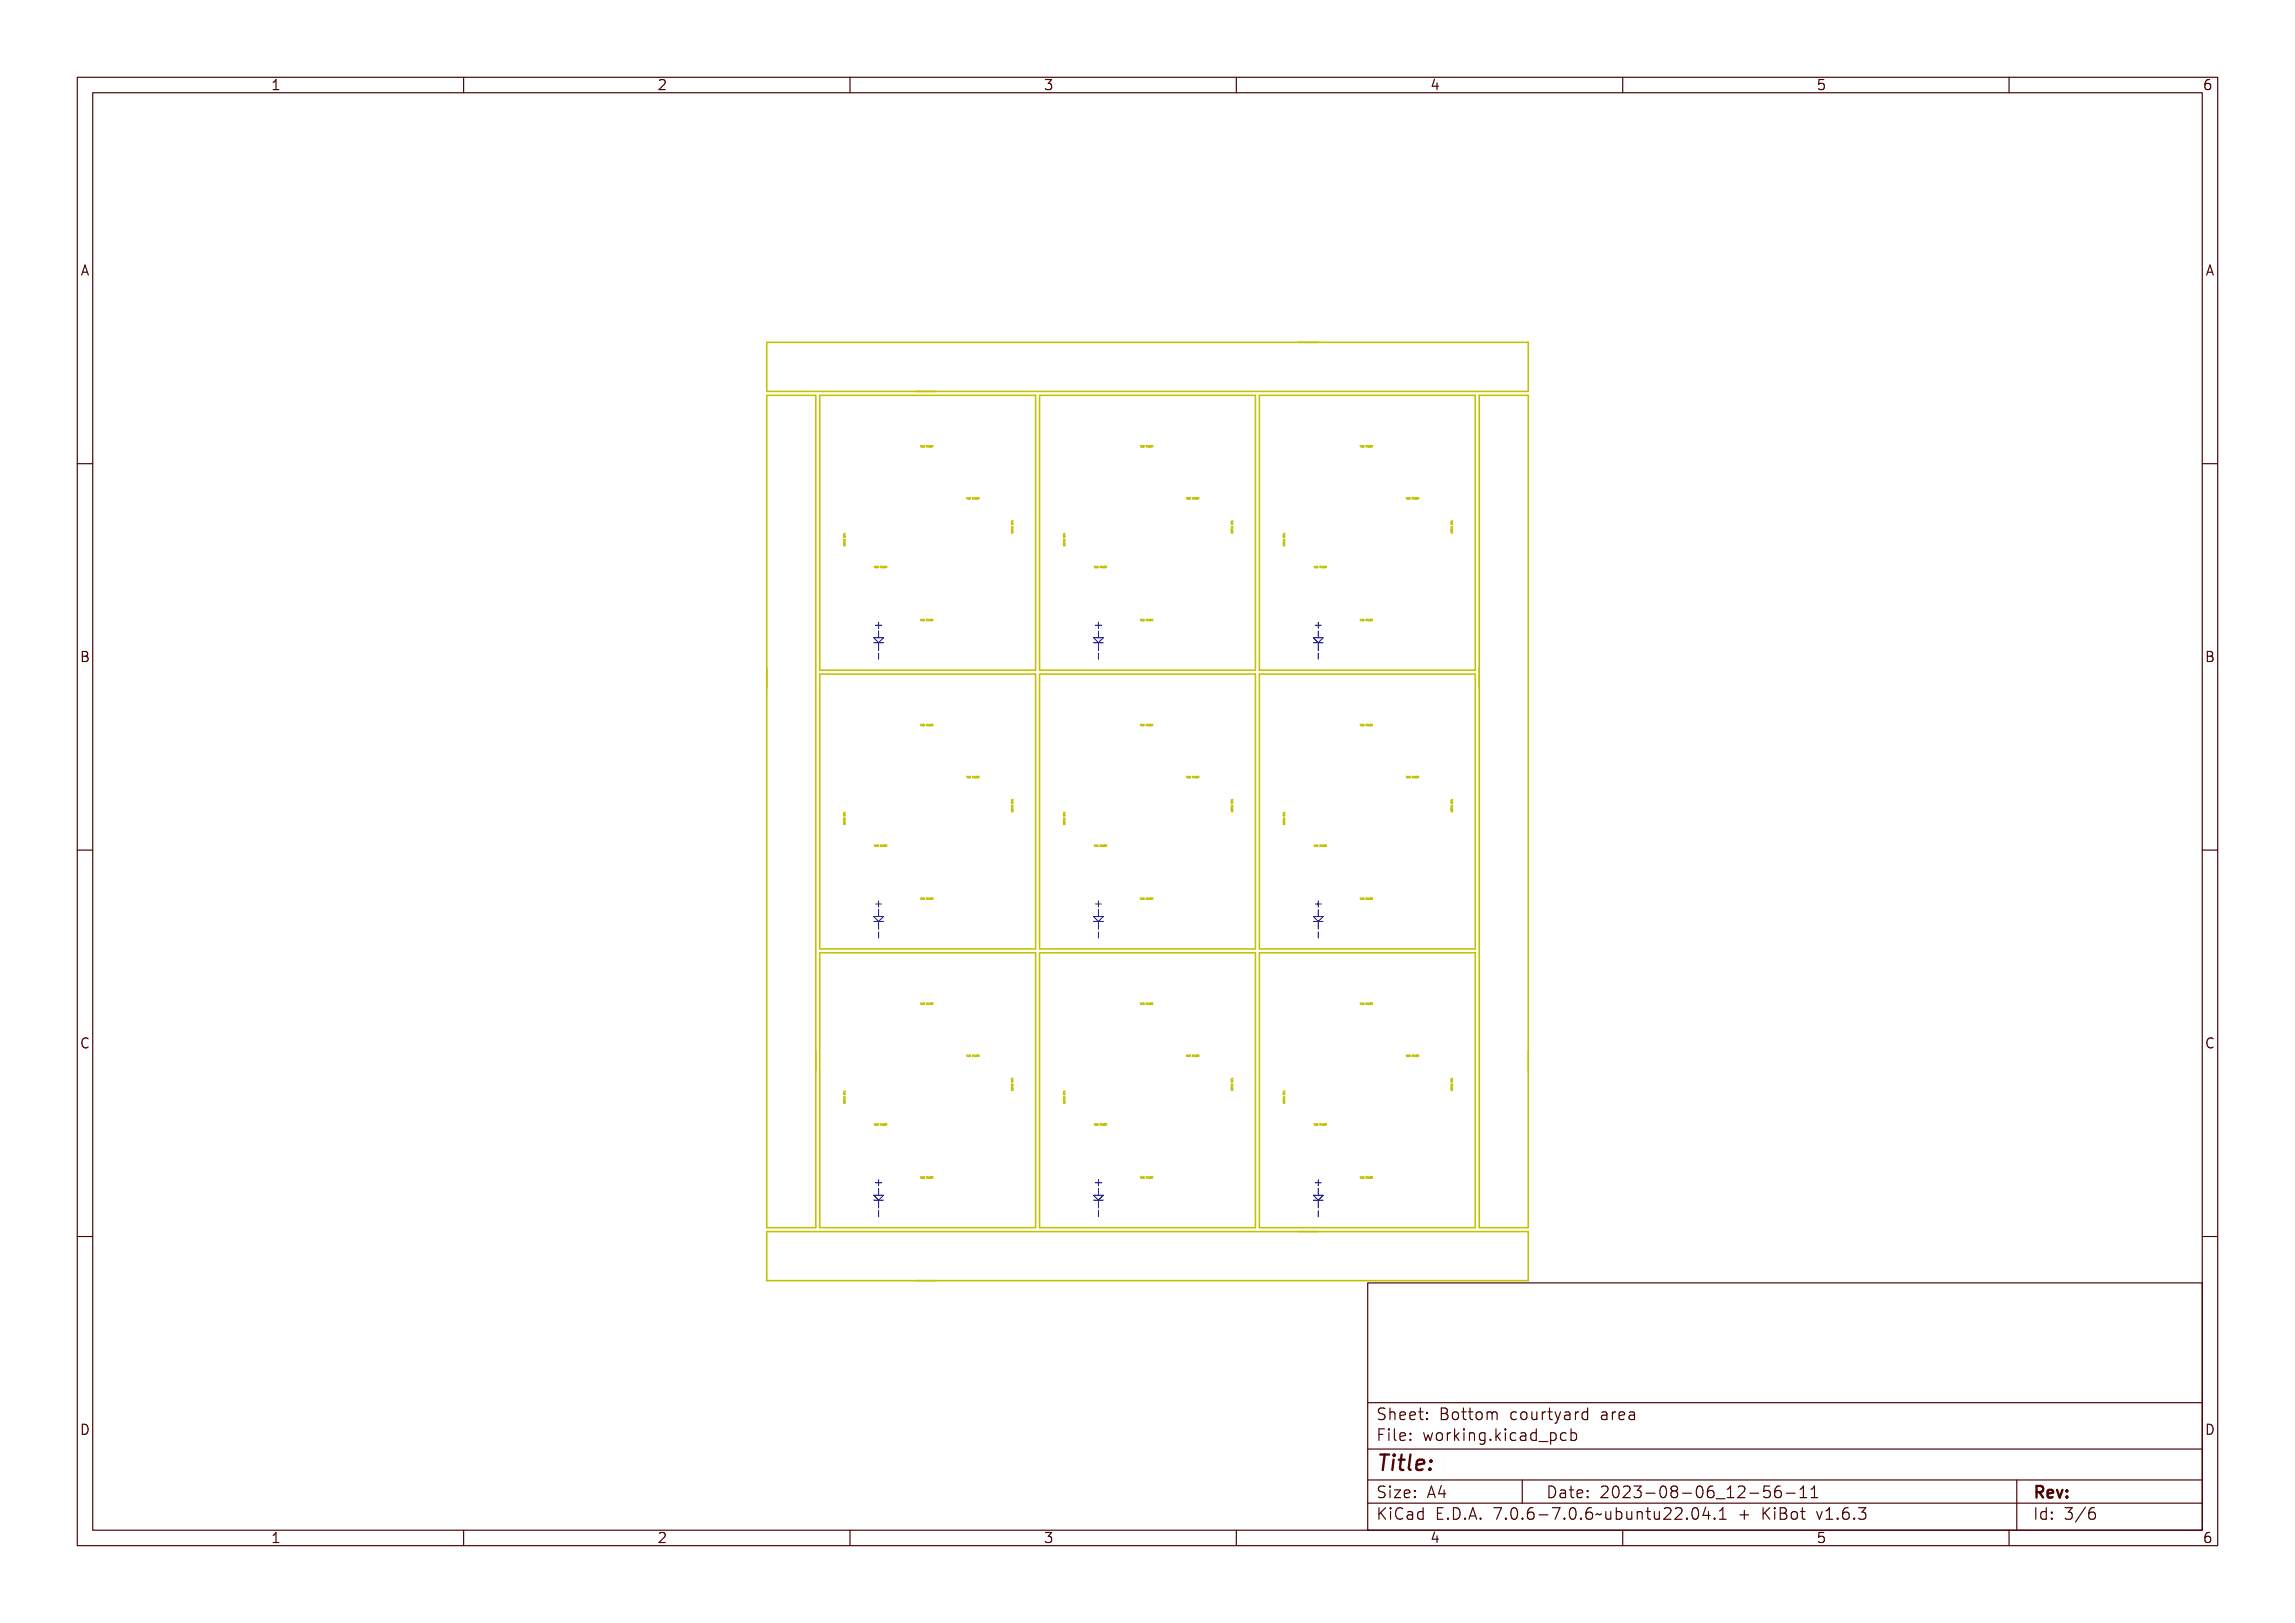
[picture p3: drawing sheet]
<svg xmlns="http://www.w3.org/2000/svg" width="297mm" height="210mm" viewBox="0 0 297 210" stroke-linecap="round" stroke-linejoin="round" font-family="sans-serif">
<defs><g id="words">
<text font-size="2.7" fill="#480000" x="178" y="190.3">Title:</text>
<g font-size="2" fill="#480000">
<text x="178" y="183.7">Sheet: Bottom courtyard area</text>
<text x="178" y="186.5">File: working.kicad_pcb</text>
<text x="178" y="193.9">Size: A4</text>
<text x="178" y="196.6">KiCad E.D.A. 7.0.6-7.0.6~ubuntu22.04.1 + KiBot v1.6.3</text>
<text x="200" y="193.9">Date: 2023-08-06_12-56-11</text>
<text x="263" y="196.6">Id: 3/6</text>
<text x="263" y="193.9">Rev:</text>
</g>
<g font-size="1.7" fill="#480000">
<text x="35" y="11.7">1</text>
<text x="85" y="11.7">2</text>
<text x="135" y="11.7">3</text>
<text x="185" y="11.7">4</text>
<text x="235" y="11.7">5</text>
<text x="285" y="11.7">6</text>
<text x="10.5" y="35.7">A</text>
<text x="285.5" y="35.7">A</text>
<text x="10.5" y="85.6">B</text>
<text x="285.5" y="85.6">B</text>
<text x="10.5" y="135.7">C</text>
<text x="285.5" y="135.7">C</text>
<text x="10.5" y="185.6">D</text>
<text x="285.5" y="185.6">D</text>
<text x="35" y="199.7">1</text>
<text x="85" y="199.7">2</text>
<text x="135" y="199.7">3</text>
<text x="185" y="199.7">4</text>
<text x="235" y="199.7">5</text>
<text x="285" y="199.7">6</text>
</g>
<g font-size=".3" fill="#c2c200">
<text x="119.2" y="57.9">ROUTE OUT</text>
<text x="147.6" y="57.9">ROUTE OUT</text>
<text x="176.1" y="57.9">ROUTE OUT</text>
<text x="125.2" y="64.6">ROUTE OUT</text>
<text x="153.6" y="64.6">ROUTE OUT</text>
<text x="182.1" y="64.6">ROUTE OUT</text>
<text x="109.4" y="70.6" transform="rotate(-90 109.4 70.6)">ROUTE OUT</text>
<text x="131.1" y="68.9" transform="rotate(-90 131.1 68.9)">ROUTE OUT</text>
<text x="137.8" y="70.6" transform="rotate(-90 137.8 70.6)">ROUTE OUT</text>
<text x="159.5" y="68.9" transform="rotate(-90 159.5 68.9)">ROUTE OUT</text>
<text x="166.3" y="70.6" transform="rotate(-90 166.3 70.6)">ROUTE OUT</text>
<text x="188" y="68.9" transform="rotate(-90 188 68.9)">ROUTE OUT</text>
<text x="113.2" y="73.5">ROUTE OUT</text>
<text x="141.7" y="73.5">ROUTE OUT</text>
<text x="170.1" y="73.5">ROUTE OUT</text>
<text x="119.2" y="80.3">ROUTE OUT</text>
<text x="147.6" y="80.3">ROUTE OUT</text>
<text x="176.1" y="80.3">ROUTE OUT</text>
<text x="119.2" y="93.9">ROUTE OUT</text>
<text x="147.6" y="93.9">ROUTE OUT</text>
<text x="176.1" y="93.9">ROUTE OUT</text>
<text x="125.2" y="100.7">ROUTE OUT</text>
<text x="153.6" y="100.7">ROUTE OUT</text>
<text x="182.1" y="100.7">ROUTE OUT</text>
<text x="109.4" y="106.6" transform="rotate(-90 109.4 106.6)">ROUTE OUT</text>
<text x="131.1" y="105" transform="rotate(-90 131.1 105)">ROUTE OUT</text>
<text x="137.8" y="106.6" transform="rotate(-90 137.8 106.6)">ROUTE OUT</text>
<text x="159.5" y="105" transform="rotate(-90 159.5 105)">ROUTE OUT</text>
<text x="166.3" y="106.6" transform="rotate(-90 166.3 106.6)">ROUTE OUT</text>
<text x="188" y="105" transform="rotate(-90 188 105)">ROUTE OUT</text>
<text x="113.2" y="109.6">ROUTE OUT</text>
<text x="141.7" y="109.6">ROUTE OUT</text>
<text x="170.1" y="109.6">ROUTE OUT</text>
<text x="119.2" y="116.4">ROUTE OUT</text>
<text x="147.6" y="116.4">ROUTE OUT</text>
<text x="176.1" y="116.4">ROUTE OUT</text>
<text x="119.2" y="130">ROUTE OUT</text>
<text x="147.6" y="130">ROUTE OUT</text>
<text x="176.1" y="130">ROUTE OUT</text>
<text x="125.2" y="136.7">ROUTE OUT</text>
<text x="153.6" y="136.7">ROUTE OUT</text>
<text x="182.1" y="136.7">ROUTE OUT</text>
<text x="109.4" y="142.7" transform="rotate(-90 109.4 142.7)">ROUTE OUT</text>
<text x="131.1" y="141" transform="rotate(-90 131.1 141)">ROUTE OUT</text>
<text x="137.8" y="142.7" transform="rotate(-90 137.8 142.7)">ROUTE OUT</text>
<text x="159.5" y="141" transform="rotate(-90 159.5 141)">ROUTE OUT</text>
<text x="166.3" y="142.7" transform="rotate(-90 166.3 142.7)">ROUTE OUT</text>
<text x="188" y="141" transform="rotate(-90 188 141)">ROUTE OUT</text>
<text x="113.2" y="145.6">ROUTE OUT</text>
<text x="141.7" y="145.6">ROUTE OUT</text>
<text x="170.1" y="145.6">ROUTE OUT</text>
<text x="119.2" y="152.5">ROUTE OUT</text>
<text x="147.6" y="152.5">ROUTE OUT</text>
<text x="176.1" y="152.5">ROUTE OUT</text>
</g>
</g></defs>
<g fill="none" stroke="#c2c200" stroke-width=".2">
<path d="M99.2 51.2h6.4v107.7h-6.4zM99.2 44.3h98.6v6.3h-98.6zM106.1 51.2h27.9v35.5h-27.9zM134.5 51.2h28v35.5h-28zM163 51.2h27.9v35.5h-27.9zM191.4 51.2h6.4v107.7h-6.4zM106.1 87.2h27.9v35.6h-27.9zM134.5 87.2h28v35.6h-28zM163 87.2h27.9v35.6h-27.9zM106.1 123.3h27.9v35.6h-27.9zM134.5 123.3h28v35.6h-28zM163 123.3h27.9v35.6h-27.9z"/>
<path d="M99.2 159.4h98.6v6.3h-98.6z"/>
</g>
<g fill="none" stroke="#c2c200" stroke-width=".13">
<path d="M119.1 57.6h.1M119.2 57.7h.1l.1 .2-.1-.1-.1 .1zM119.2 57.7l.1 .1zM119.4 57.7v.1zM119.5 57.7l.1 .1 .1-.1-.1 .2zM119.7 57.7h.1v.2zM119.9 57.7h.1h-.1h.1l-.1 .1 .1 .1h-.1zM120.2 57.7l.1 .1zM120.4 57.7v.1l.1-.1-.1 .2zM120.5 57.7h.1v.2zM147.5 57.6h.2M147.7 57.7h.1v.2l-.1-.1v.1z"/>
<path d="M147.7 57.7v.1zM147.9 57.7v.1zM148 57.7l.1 .1v-.1v.2zM148.1 57.7h.2l-.1 .2zM148.3 57.7h.1h-.1h.1l-.1 .1 .1 .1h-.1zM148.7 57.7v.1zM148.8 57.7l.1 .1v-.1v.2zM148.9 57.7h.2l-.1 .2zM176 57.6h.1M176.1 57.7h.1l.1 .2-.1-.1-.1 .1zM176.1 57.7l.1 .1zM176.3 57.7v.1z"/>
<path d="M176.4 57.7l.1 .1 .1-.1-.1 .2zM176.6 57.7h.1v.2zM176.8 57.7h.1h-.1h.1l-.1 .1 .1 .1h-.1zM177.1 57.7v.1zM177.2 57.7l.1 .1 .1-.1-.1 .2zM177.4 57.7h.1v.2zM109.2 70.1l.2 .1h-.2l.1-.1zM109.2 69.9l.2 .1-.2 .1zM109.2 69.8v.1v-.1l.1 .1 .1-.1v.1h-.2zM109.2 69.3l.2 .1h-.2l.1-.1zM109.2 69.1l.2 .1-.2 .1zM109.2 70.4h.2l-.1 .1h.1h-.2z"/>
<path d="M109.2 70.3h.1zM109.2 69.5h.1zM109.2 70.4l.1 .1zM109.4 69v.1M113.1 73.3h.1M113.2 73.3h.1l.1 .2-.1-.1-.1 .1zM113.3 73.3v.1zM113.4 73.3l.1 .2zM113.6 73.3v.2l.1-.2-.1 .2zM113.7 73.3h.2l-.1 .2zM113.9 73.3h.1h-.1l.1 .1-.1 .1h.1h-.1zM114.3 73.3v.2z"/>
<path d="M114.4 73.3v.2l.1-.2v.2zM114.5 73.3h.2l-.1 .2zM125.1 64.4h.1M125.2 64.4h.1v.2l-.1-.1v.1zM125.2 64.4l.1 .1zM125.4 64.4v.2zM125.5 64.4l.1 .2v-.2v.2zM125.7 64.4h.1l-.1 .2zM125.8 64.4h.2h-.1l.1 .1-.1 .1h.1h-.2zM126.2 64.4v.2zM126.3 64.4l.1 .2v-.2v.2zM126.5 64.4h.1v.2z"/>
<path d="M130.9 68.4l.2 .1-.2 .1 .2-.1zM130.9 68.3l.2 .1h-.2zM130.9 68.1v.1l.1-.1 .1 .1v-.1v.1h-.2zM130.9 67.6l.2 .1h-.2h.2zM130.9 67.5h.2l-.2 .1zM130.9 68.8l.2-.1-.1 .1 .1 .1h-.2zM130.9 68.6l.2 .1zM130.9 67.8h.2zM130.9 68.8l.1 .1zM131.1 67.3v.2M137.6 70.1l.2 .1h-.2l.2-.1zM137.6 69.9l.2 .1-.2 .1z"/>
<path d="M137.6 69.8v.1l.1-.1 .1 .1v-.1v.1h-.2zM137.6 69.3l.2 .1h-.2l.2-.1zM137.6 69.1l.2 .1-.2 .1zM137.6 70.4h.2l-.1 .1h.1h-.2zM137.6 70.3h.2zM137.6 69.5h.2zM137.6 70.4l.1 .1zM137.8 69v.1M141.6 73.3h.1M141.7 73.3h.1v.2l-.1-.1v.1zM141.7 73.3l.1 .1zM141.9 73.3v.2z"/>
<path d="M142 73.3l.1 .2v-.2v.2zM142.2 73.3h.1v.2zM142.4 73.3h.1h-.1l.1 .1-.1 .1h.1h-.1zM142.7 73.3v.2zM142.8 73.3l.1 .2 .1-.2-.1 .2zM143 73.3h.1v.2zM153.5 64.4h.1M153.6 64.4h.1l.1 .2-.1-.1-.1 .1zM153.7 64.4v.1zM153.8 64.4l.1 .2zM154 64.4v.2l.1-.2-.1 .2zM154.1 64.4h.2l-.1 .2z"/>
<path d="M154.3 64.4h.1h-.1l.1 .1-.1 .1h.1h-.1zM154.6 64.4l.1 .2zM154.8 64.4v.2l.1-.2-.1 .2zM154.9 64.4h.2l-.1 .2zM159.3 68.4h.2v.1l-.2 .1 .2-.1zM159.3 68.3l.2 .1h-.2zM159.3 68.1l.1 .1v-.1l.1 .1v-.1v.1h-.2zM159.3 67.6h.2v.1h-.2h.2zM159.3 67.5h.2l-.2 .1zM159.3 68.8l.2-.1-.1 .1 .1 .1h-.2zM159.4 68.6l.1 .1zM159.4 67.8h.1z"/>
<path d="M159.4 68.8v.1zM159.5 67.3v.2M166.1 70.1h.1v.1h-.1l.1-.1zM166.1 69.9l.2 .1-.2 .1zM166.1 69.8v.1v-.1l.1 .1 .1-.1v.1h-.2zM166.1 69.3h.1v.1h-.1l.1-.1zM166.1 69.1l.2 .1-.2 .1zM166.1 70.4h.2l-.1 .1h.1h-.2zM166.1 70.3h.1zM166.1 69.5h.1zM166.1 70.4l.1 .1zM166.3 69v.1"/>
<path d="M170 73.3h.1M170.1 73.3h.1l.1 .2-.1-.1-.1 .1zM170.2 73.3v.1zM170.3 73.3l.1 .2zM170.5 73.3v.2l.1-.2-.1 .2zM170.6 73.3h.2l-.1 .2zM170.8 73.3h.1h-.1l.1 .1-.1 .1h.1h-.1zM171.1 73.3l.1 .2zM171.3 73.3v.2l.1-.2v.2zM171.4 73.3h.2l-.1 .2zM182 64.4h.1M182.1 64.4h.1v.2l-.1-.1v.1z"/>
<path d="M182.1 64.4l.1 .1zM182.3 64.4v.2zM182.4 64.4l.1 .2v-.2v.2zM182.6 64.4h.1l-.1 .2zM182.7 64.4h.2h-.1v.1v.1h.1h-.2zM183.1 64.4v.2zM183.2 64.4l.1 .2v-.2v.2zM183.4 64.4h.1v.2zM187.8 68.4l.2 .1-.2 .1 .2-.1zM187.8 68.3l.2 .1h-.2zM187.8 68.1v.1l.1-.1 .1 .1v-.1v.1h-.2zM187.8 67.6l.2 .1h-.2h.2z"/>
<path d="M187.8 67.5h.2l-.2 .1zM187.8 68.8l.2-.1-.1 .1 .1 .1h-.2zM187.8 68.6l.2 .1zM187.8 67.8h.2zM187.8 68.8l.1 .1zM188 67.3v.2M119.1 80.1h.1M119.1 93.7h.1M119.2 93.7h.1l.1 .2-.1-.1-.1 .1zM119.2 80.1l.1 .1 .1 .1h-.1h-.1zM119.2 93.8h.1zM119.2 80.2h.1z"/>
<path d="M119.4 93.8v.1zM119.4 80.2v.1zM119.5 93.7l.1 .2 .1-.2-.1 .2zM119.5 80.1l.1 .2 .1-.2-.1 .2zM119.7 93.7h.1v.2zM119.7 80.1h.1v.2zM119.9 93.7h.1l-.1 .1h.1l-.1 .1h.1h-.1zM119.9 80.1h.1l-.1 .1h.1l-.1 .1h.1h-.1zM120.2 93.8l.1 .1zM120.2 80.2l.1 .1zM120.4 93.7v.2l.1-.2-.1 .2zM120.4 80.1v.2l.1-.2-.1 .2z"/>
<path d="M120.5 93.7h.1v.2zM120.5 80.1h.1v.2zM147.5 80.1h.2M147.5 93.7h.2M147.7 80.1l.1 .1v.1h-.1zM147.7 93.7h.1v.2l-.1-.1v.1zM147.7 80.2h.1M147.7 93.8h.1M147.9 80.2v.1zM147.9 93.8v.1zM148 80.1l.1 .2v-.2v.2zM148 93.7l.1 .2v-.2v.2z"/>
<path d="M148.1 80.1h.2l-.1 .2zM148.1 93.7h.2l-.1 .2zM148.3 80.1h.1l-.1 .1h.1l-.1 .1h.1h-.1zM148.3 93.7h.1l-.1 .1h.1l-.1 .1h.1h-.1zM148.7 80.2v.1zM148.7 93.8v.1zM148.8 80.1l.1 .2v-.2v.2zM148.8 93.7l.1 .2v-.2v.2zM148.9 80.1h.2l-.1 .2zM148.9 93.7h.2l-.1 .2zM176 80.1h.1M176 93.7h.1"/>
<path d="M176.1 93.7h.1l.1 .2-.1-.1-.1 .1zM176.1 80.1l.1 .1 .1 .1h-.1h-.1zM176.1 93.8h.1zM176.1 80.2h.1zM176.3 93.8v.1zM176.3 80.2v.1zM176.4 93.7l.1 .2 .1-.2-.1 .2zM176.4 80.1l.1 .2 .1-.2-.1 .2zM176.6 93.7h.1v.2zM176.6 80.1h.1v.2zM176.8 93.7h.1l-.1 .1h.1l-.1 .1h.1h-.1zM176.8 80.1h.1l-.1 .1h.1l-.1 .1h.1h-.1z"/>
<path d="M177.1 93.8v.1zM177.1 80.2v.1zM177.2 93.7l.1 .2 .1-.2-.1 .2zM177.2 80.1l.1 .2 .1-.2-.1 .2zM177.4 93.7h.1v.2zM177.4 80.1h.1v.2zM109.2 106.2h.1l.1 .1h-.2l.1-.1zM109.2 106l.2 .1h-.2zM109.2 105.8v.1v-.1l.1 .1 .1-.1v.1h-.2zM109.2 105.3l.1 .1h.1l-.2 .1 .1-.1zM109.2 105.2l.2 .1h-.2zM109.2 106.5h.2h-.1l.1 .1h-.2z"/>
<path d="M109.2 106.4h.1zM109.2 105.6h.1zM109.2 106.5l.1 .1zM109.4 105.1v.1M113.1 109.3h.1M113.2 109.4h.1l.1 .1h-.1h-.1zM113.3 109.4h.1M113.4 109.4l.1 .1zM113.6 109.4v.1l.1-.1-.1 .2zM113.7 109.4h.2l-.1 .1zM113.9 109.4h.1h-.1h.1l-.1 .1h.1h-.1zM114.3 109.4v.1z"/>
<path d="M114.4 109.4v.1l.1-.1v.2zM114.5 109.4h.2l-.1 .1zM119.1 116.2h.1M119.2 116.2h.1l.1 .2-.1-.1-.1 .1zM119.2 116.2l.1 .1zM119.4 116.2v.2zM119.5 116.2l.1 .2 .1-.2-.1 .2zM119.7 116.2h.1v.2zM119.9 116.2h.1h-.1l.1 .1-.1 .1h.1h-.1zM120.2 116.2l.1 .2zM120.4 116.2v.2l.1-.2-.1 .2zM120.5 116.2h.1v.2z"/>
<path d="M125.1 100.4h.1M125.2 100.5h.1v.2l-.1-.1v.1zM125.2 100.5h.1zM125.4 100.5v.1zM125.5 100.5l.1 .1v-.1v.2zM125.7 100.5h.1l-.1 .2zM125.8 100.5h.2h-.1h.1l-.1 .1 .1 .1h-.2zM126.2 100.5v.1zM126.3 100.5l.1 .1v-.1v.2zM126.5 100.5h.1v.2zM130.9 104.5l.2 .1h-.2h.2zM130.9 104.3l.2 .1-.2 .1z"/>
<path d="M130.9 104.2v.1l.1-.1 .1 .1v-.1v.1h-.2zM130.9 103.7l.2 .1h-.2h.2zM130.9 103.5l.2 .1-.2 .1zM130.9 104.8h.2l-.1 .1 .1 .1h-.2zM130.9 104.7h.2zM130.9 103.9h.2zM130.9 104.9h.1zM131.1 103.4v.1M137.6 106.2h.2l-.2 .1 .2-.1zM137.6 106l.2 .1h-.2zM137.6 105.8v.1l.1-.1 .1 .1v-.1v.1h-.2zM137.6 105.3l.2 .1-.2 .1 .2-.1z"/>
<path d="M137.6 105.2l.2 .1h-.2zM137.6 106.5h.2h-.1l.1 .1h-.2zM137.6 106.4h.2zM137.6 105.6h.2zM137.6 106.5l.1 .1zM137.8 105.1v.1M141.6 109.3h.1M141.7 109.4h.1v.1h-.1zM141.7 109.4h.1zM141.9 109.4v.1zM142 109.4l.1 .1v-.1v.2zM142.2 109.4h.1v.1z"/>
<path d="M142.4 109.4h.1h-.1h.1l-.1 .1h.1h-.1zM142.7 109.4v.1zM142.8 109.4l.1 .1 .1-.1-.1 .2zM143 109.4h.1v.1zM147.5 116.2h.2M147.7 116.2h.1v.2l-.1-.1v.1zM147.7 116.2v.1zM147.9 116.2v.2zM148 116.2l.1 .2v-.2v.2zM148.1 116.2h.2l-.1 .2zM148.3 116.2h.1h-.1l.1 .1-.1 .1h.1h-.1zM148.7 116.2v.2z"/>
<path d="M148.8 116.2l.1 .2v-.2v.2zM148.9 116.2h.2l-.1 .2zM153.5 100.4h.1M153.6 100.5h.1l.1 .2-.1-.1-.1 .1zM153.7 100.5h.1M153.8 100.5l.1 .1zM154 100.5v.1l.1-.1-.1 .2zM154.1 100.5h.2l-.1 .2zM154.3 100.5h.1h-.1h.1l-.1 .1 .1 .1h-.1zM154.6 100.5l.1 .1zM154.8 100.5v.1l.1-.1-.1 .2zM154.9 100.5h.2l-.1 .2z"/>
<path d="M159.3 104.5h.2v.1h-.2h.2zM159.3 104.3l.2 .1-.2 .1zM159.3 104.2l.1 .1v-.1l.1 .1v-.1v.1h-.2zM159.3 103.7l.2 .1h-.2h.2zM159.3 103.5l.2 .1-.2 .1zM159.3 104.8h.2l-.1 .1 .1 .1h-.2zM159.4 104.7h.1zM159.4 103.9h.1zM159.4 104.9h.1M159.5 103.4v.1M166.1 106.2h.1v.1h-.1l.1-.1zM166.1 106l.2 .1h-.2z"/>
<path d="M166.1 105.8v.1v-.1l.1 .1 .1-.1v.1h-.2zM166.1 105.3l.1 .1-.1 .1 .1-.1zM166.1 105.2l.2 .1h-.2zM166.1 106.5h.2h-.1l.1 .1h-.2zM166.1 106.4h.1zM166.1 105.6h.1zM166.1 106.5l.1 .1zM166.3 105.1v.1M170 109.3h.1M170.1 109.4h.1l.1 .1h-.1h-.1zM170.2 109.4h.1M170.3 109.4l.1 .1z"/>
<path d="M170.5 109.4v.1l.1-.1-.1 .2zM170.6 109.4h.2l-.1 .1zM170.8 109.4h.1h-.1h.1l-.1 .1h.1h-.1zM171.1 109.4l.1 .1zM171.3 109.4v.1l.1-.1v.2zM171.4 109.4h.2l-.1 .1zM176 116.2h.1M176.1 116.2h.1l.1 .2-.1-.1-.1 .1zM176.1 116.2l.1 .1zM176.3 116.2v.2zM176.4 116.2l.1 .2 .1-.2-.1 .2zM176.6 116.2h.1v.2z"/>
<path d="M176.8 116.2h.1h-.1l.1 .1-.1 .1h.1h-.1zM177.1 116.2v.2zM177.2 116.2l.1 .2 .1-.2-.1 .2zM177.4 116.2h.1v.2zM182 100.4h.1M182.1 100.5h.1v.2l-.1-.1v.1zM182.1 100.5h.1zM182.3 100.5v.1zM182.4 100.5l.1 .1v-.1v.2zM182.6 100.5h.1l-.1 .2zM182.7 100.5h.2h-.1v.1l.1 .1h-.2zM183.1 100.5v.1z"/>
<path d="M183.2 100.5l.1 .1v-.1v.2zM183.4 100.5h.1v.2zM187.8 104.5l.2 .1h-.2h.2zM187.8 104.3l.2 .1-.2 .1zM187.8 104.2v.1l.1-.1 .1 .1v-.1v.1h-.2zM187.8 103.7l.2 .1h-.2h.2zM187.8 103.5l.2 .1-.2 .1zM187.8 104.8h.2l-.1 .1 .1 .1h-.2zM187.8 104.7h.2zM187.8 103.9h.2zM187.8 104.9h.1zM188 103.4v.1"/>
<path d="M119.1 129.8h.1M119.2 129.8h.1l.1 .2-.1-.1-.1 .1zM119.2 129.8l.1 .1zM119.4 129.8v.2zM119.5 129.8l.1 .2 .1-.2-.1 .2zM119.7 129.8h.1v.2zM119.9 129.8h.1h-.1l.1 .1-.1 .1h.1h-.1zM120.2 129.8l.1 .2zM120.4 129.8v.2l.1-.2-.1 .2zM120.5 129.8h.1v.2zM125.1 136.5h.1M125.2 136.5h.1v.2l-.1-.1v.1z"/>
<path d="M125.2 136.6h.1zM125.4 136.6v.1zM125.5 136.5l.1 .2v-.2v.2zM125.7 136.5h.1l-.1 .2zM125.8 136.5h.2l-.1 .1h.1l-.1 .1h.1h-.2zM126.2 136.6v.1zM126.3 136.5l.1 .2v-.2v.2zM126.5 136.5h.1v.2zM130.9 139.8l.2 .1h-.2l.2-.1zM130.9 139.6l.2 .1h-.2zM130.9 140h.2zM131.1 139.5v.1"/>
<path d="M147.5 129.8h.2M147.7 129.8h.1v.2l-.1-.1v.1zM147.7 129.8v.1zM147.9 129.8v.2zM148 129.8l.1 .2v-.2v.2zM148.1 129.8h.2l-.1 .2zM148.3 129.8h.1h-.1l.1 .1-.1 .1h.1h-.1zM148.7 129.8v.2zM148.8 129.8l.1 .2v-.2v.2zM148.9 129.8h.2l-.1 .2zM153.5 136.5h.1M153.6 136.5h.1l.1 .2-.1-.1-.1 .1z"/>
<path d="M153.7 136.6h.1M153.8 136.6l.1 .1zM154 136.5v.2l.1-.2-.1 .2zM154.1 136.5h.2l-.1 .2zM154.3 136.5h.1l-.1 .1h.1l-.1 .1h.1h-.1zM154.6 136.6l.1 .1zM154.8 136.5v.2l.1-.2-.1 .2zM154.9 136.5h.2l-.1 .2zM159.3 139.8l.2 .1h-.2l.2-.1zM159.3 139.6l.2 .1h-.2zM159.4 140h.1zM159.5 139.5v.1"/>
<path d="M176 129.8h.1M176.1 129.8h.1l.1 .2-.1-.1-.1 .1zM176.1 129.8l.1 .1zM176.3 129.8v.2zM176.4 129.8l.1 .2 .1-.2-.1 .2zM176.6 129.8h.1v.2zM176.8 129.8h.1h-.1l.1 .1-.1 .1h.1h-.1zM177.1 129.8v.2zM177.2 129.8l.1 .2 .1-.2-.1 .2zM177.4 129.8h.1v.2zM182 136.5h.1M182.1 136.5h.1v.2l-.1-.1v.1z"/>
<path d="M182.1 136.6h.1zM182.3 136.6v.1zM182.4 136.5l.1 .2v-.2v.2zM182.6 136.5h.1l-.1 .2zM182.7 136.5h.2l-.1 .1v.1h.1h-.2zM183.1 136.6v.1zM183.2 136.5l.1 .2v-.2v.2zM183.4 136.5h.1v.2zM187.8 139.8l.2 .1h-.2l.2-.1zM187.8 139.6l.2 .1h-.2zM187.8 140h.2zM188 139.5v.1"/>
<path d="M109.2 142.2h.1l.1 .1h-.2h.1zM109.2 142l.2 .1-.2 .1zM109.2 141.9v.1v-.1l.1 .1 .1-.1v.1h-.2zM109.2 141.4h.1l.1 .1h-.2h.1zM109.2 141.2l.2 .1-.2 .1zM109.2 142.6l.2-.1-.1 .1 .1 .1h-.2zM109.2 142.4h.1zM109.2 141.6h.1zM109.2 142.6h.1zM109.4 141.1v.1M113.1 145.4h.1M113.2 145.4h.1l.1 .2-.1-.1-.1 .1z"/>
<path d="M113.3 145.4v.1zM113.4 145.5l.1 .1zM113.6 145.4v.2l.1-.2-.1 .2zM113.7 145.4h.2l-.1 .2zM113.9 145.4h.1h-.1l.1 .1-.1 .1h.1h-.1zM114.3 145.5v.1zM114.4 145.4v.2l.1-.2v.2zM114.5 145.4h.2l-.1 .2zM119.1 152.3h.1M119.2 152.3h.1l.1 .2-.1-.1-.1 .1zM119.2 152.3l.1 .1zM119.4 152.3v.2z"/>
<path d="M119.5 152.3l.1 .2 .1-.2-.1 .2zM119.7 152.3h.1v.2zM119.9 152.3h.1h-.1l.1 .1-.1 .1h.1h-.1zM120.2 152.3l.1 .2zM120.4 152.3v.2l.1-.2-.1 .2zM120.5 152.3h.1v.2zM130.9 140.6l.2 .1h-.2l.2-.1zM130.9 140.4l.2 .1h-.2zM130.9 140.2v.1h.1h.1v-.1v.2h-.2zM130.9 140.9h.2l-.1 .1h.1h-.2zM130.9 140.8h.2zM130.9 140.9l.1 .1z"/>
<path d="M137.6 142.2l.2 .1h-.2h.2zM137.6 142l.2 .1-.2 .1zM137.6 141.9v.1l.1-.1 .1 .1v-.1v.1h-.2zM137.6 141.4l.2 .1h-.2h.2zM137.6 141.2l.2 .1-.2 .1zM137.6 142.6l.2-.1-.1 .1 .1 .1h-.2zM137.6 142.4h.2zM137.6 141.6h.2zM137.6 142.6h.1zM137.8 141.1v.1M141.6 145.4h.1M141.7 145.4h.1v.2l-.1-.1v.1z"/>
<path d="M141.7 145.4l.1 .1zM141.9 145.5v.1zM142 145.4l.1 .2v-.2v.2zM142.2 145.4h.1v.2zM142.4 145.4h.1h-.1l.1 .1-.1 .1h.1h-.1zM142.7 145.5v.1zM142.8 145.4l.1 .2 .1-.2-.1 .2zM143 145.4h.1v.2zM147.5 152.3h.2M147.7 152.3h.1v.2l-.1-.1v.1zM147.7 152.3v.1zM147.9 152.3v.2z"/>
<path d="M148 152.3l.1 .2v-.2v.2zM148.1 152.3h.2l-.1 .2zM148.3 152.3h.1h-.1l.1 .1-.1 .1h.1h-.1zM148.7 152.3v.2zM148.8 152.3l.1 .2v-.2v.2zM148.9 152.3h.2l-.1 .2zM159.3 140.6l.2 .1h-.2l.2-.1zM159.3 140.4l.2 .1h-.2zM159.3 140.2l.1 .1h.1v-.1v.2h-.2zM159.3 140.9h.2l-.1 .1h.1h-.2zM159.4 140.8h.1zM159.4 140.9v.1z"/>
<path d="M166.1 142.2h.1v.1h-.1h.1zM166.1 142l.2 .1-.2 .1zM166.1 141.9v.1v-.1l.1 .1 .1-.1v.1h-.2zM166.1 141.4h.1v.1h-.1h.1zM166.1 141.2l.2 .1-.2 .1zM166.1 142.6l.2-.1-.1 .1 .1 .1h-.2zM166.1 142.4h.1zM166.1 141.6h.1zM166.1 142.6h.1zM166.3 141.1v.1M170 145.4h.1M170.1 145.4h.1l.1 .2-.1-.1-.1 .1z"/>
<path d="M170.2 145.4v.1zM170.3 145.5l.1 .1zM170.5 145.4v.2l.1-.2-.1 .2zM170.6 145.4h.2l-.1 .2zM170.8 145.4h.1h-.1l.1 .1-.1 .1h.1h-.1zM171.1 145.5l.1 .1zM171.3 145.4v.2l.1-.2v.2zM171.4 145.4h.2l-.1 .2zM176 152.3h.1M176.1 152.3h.1l.1 .2-.1-.1-.1 .1zM176.1 152.3l.1 .1zM176.3 152.3v.2z"/>
<path d="M176.4 152.3l.1 .2 .1-.2-.1 .2zM176.6 152.3h.1v.2zM176.8 152.3h.1h-.1l.1 .1-.1 .1h.1h-.1zM177.1 152.3v.2zM177.2 152.3l.1 .2 .1-.2-.1 .2zM177.4 152.3h.1v.2zM187.8 140.6l.2 .1h-.2l.2-.1zM187.8 140.4l.2 .1h-.2zM187.8 140.2v.1h.1h.1v-.1v.2h-.2zM187.8 140.9h.2l-.1 .1h.1h-.2zM187.8 140.8h.2zM187.8 140.9l.1 .1z"/>
<circle cx="119.4" cy="57.8" r=".09"/>
<circle cx="120.2" cy="57.8" r=".09"/>
<circle cx="147.9" cy="57.8" r=".09"/>
<circle cx="148.7" cy="57.8" r=".09"/>
<circle cx="176.3" cy="57.8" r=".09"/>
<circle cx="177.1" cy="57.8" r=".09"/>
<circle cx="109.3" cy="69.5" r=".09"/>
<circle cx="109.3" cy="70.3" r=".09"/>
<circle cx="113.4" cy="73.4" r=".09"/>
<circle cx="114.3" cy="73.4" r=".09"/>
<circle cx="125.4" cy="64.5" r=".09"/>
<circle cx="126.2" cy="64.5" r=".09"/>
<circle cx="131" cy="67.9" r=".09"/>
<circle cx="131" cy="68.7" r=".09"/>
<circle cx="137.7" cy="69.5" r=".09"/>
<circle cx="137.7" cy="70.3" r=".09"/>
<circle cx="141.9" cy="73.4" r=".09"/>
<circle cx="142.7" cy="73.4" r=".09"/>
<circle cx="153.8" cy="64.5" r=".09"/>
<circle cx="154.6" cy="64.5" r=".09"/>
<circle cx="159.4" cy="67.9" r=".09"/>
<circle cx="159.4" cy="68.7" r=".09"/>
<circle cx="166.2" cy="69.5" r=".09"/>
<circle cx="166.2" cy="70.3" r=".09"/>
<circle cx="170.3" cy="73.4" r=".09"/>
<circle cx="171.2" cy="73.4" r=".09"/>
<circle cx="182.3" cy="64.5" r=".09"/>
<circle cx="183.1" cy="64.5" r=".09"/>
<circle cx="187.9" cy="67.9" r=".09"/>
<circle cx="187.9" cy="68.7" r=".09"/>
<circle cx="119.4" cy="80.2" r=".09"/>
<circle cx="119.4" cy="93.8" r=".09"/>
<circle cx="120.2" cy="80.2" r=".09"/>
<circle cx="120.2" cy="93.8" r=".09"/>
<circle cx="147.9" cy="80.2" r=".09"/>
<circle cx="147.9" cy="93.8" r=".09"/>
<circle cx="148.7" cy="80.2" r=".09"/>
<circle cx="148.7" cy="93.8" r=".09"/>
<circle cx="176.3" cy="80.2" r=".09"/>
<circle cx="176.3" cy="93.8" r=".09"/>
<circle cx="177.1" cy="80.2" r=".09"/>
<circle cx="177.1" cy="93.8" r=".09"/>
<circle cx="109.3" cy="106.4" r=".09"/>
<circle cx="109.3" cy="105.6" r=".09"/>
<circle cx="113.4" cy="109.5" r=".09"/>
<circle cx="114.3" cy="109.5" r=".09"/>
<circle cx="119.4" cy="116.3" r=".09"/>
<circle cx="120.2" cy="116.3" r=".09"/>
<circle cx="125.4" cy="100.6" r=".09"/>
<circle cx="126.2" cy="100.6" r=".09"/>
<circle cx="131" cy="104.7" r=".09"/>
<circle cx="131" cy="103.9" r=".09"/>
<circle cx="137.7" cy="105.6" r=".09"/>
<circle cx="137.7" cy="106.4" r=".09"/>
<circle cx="141.9" cy="109.5" r=".09"/>
<circle cx="142.7" cy="109.5" r=".09"/>
<circle cx="147.9" cy="116.3" r=".09"/>
<circle cx="148.7" cy="116.3" r=".09"/>
<circle cx="153.8" cy="100.6" r=".09"/>
<circle cx="154.6" cy="100.6" r=".09"/>
<circle cx="159.4" cy="104.8" r=".09"/>
<circle cx="159.4" cy="103.9" r=".09"/>
<circle cx="166.2" cy="106.4" r=".09"/>
<circle cx="166.2" cy="105.6" r=".09"/>
<circle cx="170.3" cy="109.5" r=".09"/>
<circle cx="171.2" cy="109.5" r=".09"/>
<circle cx="176.3" cy="116.3" r=".09"/>
<circle cx="177.1" cy="116.3" r=".09"/>
<circle cx="182.3" cy="100.6" r=".09"/>
<circle cx="183.1" cy="100.6" r=".09"/>
<circle cx="187.9" cy="104.8" r=".09"/>
<circle cx="187.9" cy="103.9" r=".09"/>
<circle cx="119.4" cy="129.9" r=".09"/>
<circle cx="120.2" cy="129.9" r=".09"/>
<circle cx="125.4" cy="136.6" r=".09"/>
<circle cx="126.2" cy="136.6" r=".09"/>
<circle cx="147.9" cy="129.9" r=".09"/>
<circle cx="148.7" cy="129.9" r=".09"/>
<circle cx="153.8" cy="136.6" r=".09"/>
<circle cx="154.6" cy="136.6" r=".09"/>
<circle cx="176.3" cy="129.9" r=".09"/>
<circle cx="177.1" cy="129.9" r=".09"/>
<circle cx="182.3" cy="136.6" r=".09"/>
<circle cx="183.1" cy="136.6" r=".09"/>
<circle cx="109.3" cy="142.5" r=".09"/>
<circle cx="109.3" cy="141.7" r=".09"/>
<circle cx="113.4" cy="145.5" r=".09"/>
<circle cx="114.3" cy="145.5" r=".09"/>
<circle cx="119.4" cy="152.4" r=".09"/>
<circle cx="120.2" cy="152.4" r=".09"/>
<circle cx="131" cy="140" r=".09"/>
<circle cx="131" cy="140.8" r=".09"/>
<circle cx="137.7" cy="142.5" r=".09"/>
<circle cx="137.7" cy="141.7" r=".09"/>
<circle cx="141.9" cy="145.5" r=".09"/>
<circle cx="142.7" cy="145.5" r=".09"/>
<circle cx="147.9" cy="152.4" r=".09"/>
<circle cx="148.7" cy="152.4" r=".09"/>
<circle cx="159.4" cy="140.8" r=".09"/>
<circle cx="159.4" cy="140" r=".09"/>
<circle cx="166.2" cy="142.5" r=".09"/>
<circle cx="166.2" cy="141.7" r=".09"/>
<circle cx="170.3" cy="145.5" r=".09"/>
<circle cx="171.2" cy="145.5" r=".09"/>
<circle cx="176.3" cy="152.4" r=".09"/>
<circle cx="177.1" cy="152.4" r=".09"/>
<circle cx="187.9" cy="140.8" r=".09"/>
<circle cx="187.9" cy="140" r=".09"/>
</g>
<g fill="none" stroke="#000084" stroke-width=".13">
<path d="M113.1 82.5h1.2l-.6 .7zM113.1 83.2h1.2M113.3 80.9h.8M113.7 80.5v.8M113.7 81.6v.9M113.7 83.2v1M113.7 84.5v.8M141.5 82.5h1.3l-.6 .7zM141.5 83.2h1.3M141.8 80.9h.8M142.2 80.5v.8M142.2 81.6v.9"/>
<path d="M142.2 83.2v1M142.2 84.5v.8M170 82.5h1.2l-.6 .7zM170 83.2h1.2M170.2 80.9h.8M170.6 80.5v.8M170.6 81.6v.9M170.6 83.2v1M170.6 84.5v.8M113.1 118.6h1.2l-.6 .6zM113.1 119.2h1.2M113.3 117h.8"/>
<path d="M113.7 116.6v.8M113.7 117.7v.9M113.7 119.2v1M141.5 118.6h1.3l-.6 .6zM141.5 119.2h1.3M141.8 117h.8M142.2 116.6v.8M142.2 117.7v.9M142.2 119.2v1M170 118.6h1.2l-.6 .6zM170 119.2h1.2M170.2 117h.8"/>
<path d="M170.6 116.6v.8M170.6 117.7v.9M170.6 119.2v1M113.7 120.6v.8M142.2 120.6v.8M170.6 120.6v.8M113.1 154.7h1.2l-.6 .6zM113.1 155.3h1.2M113.3 153h.8M113.7 152.6v.8M113.7 153.8v.9M113.7 155.3v1"/>
<path d="M113.7 156.6v.8M141.5 154.7h1.3l-.6 .6zM141.5 155.3h1.3M141.8 153h.8M142.2 152.6v.8M142.2 153.8v.9M142.2 155.3v1M142.2 156.6v.8M170 154.7h1.2l-.6 .6zM170 155.3h1.2M170.2 153h.8M170.6 152.6v.8"/>
<path d="M170.6 153.8v.9M170.6 155.3v1M170.6 156.6v.8"/>
</g>
<g fill="none" stroke="#480000" stroke-width=".15">
<path d="M10 10h277v190h-277zM12 12h273v186h-273zM60 10v2M110 10v2M160 10v2M210 10v2M260 10v2M10 60h2M285 60h2M10 110h2M285 110h2M10 160h2"/>
<path d="M285 160h2M177 166h108v32h-108zM60 198v2M110 198v2M160 198v2M177 181.5h108M177 187.5h108M177 191.5h108M177 194.5h108M178.1 195.2h.2v.6l.6-.6h.3l-.6 .6 .6 .8h-.2l-.5-.7-.2 .2v.5h-.2zM178.2 185h.9v.2h-.7v.4h.6v.2h-.6v.7h-.2zM178.3 182.4l.5-.1h.2v.2a.34 .34 0 0 0-.4-.1 .34 .34 0 0 0-.2 .4 .62 .62 0 0 1 .6 .7 .71 .71 0 0 1-.8 .2v-.2a.4 .4 0 0 0 .4 .1 .4 .4 0 0 0 .3-.3l-.4-.2a.4 .4 0 0 1-.3-.3 .4 .4 0 0 1 .1-.4z"/>
<path d="M178.3 192.5l.5-.1h.2v.2a.34 .34 0 0 0-.4-.1 .34 .34 0 0 0-.2 .4 .62 .62 0 0 1 .6 .7 .71 .71 0 0 1-.8 .2v-.2a.4 .4 0 0 0 .4 .1 .4 .4 0 0 0 .3-.3l-.4-.2a.4 .4 0 0 1-.3-.3 .4 .4 0 0 1 .1-.4zM179.4 182.2h.2v.6a.35 .35 0 0 1 .4-.1 .35 .35 0 0 1 .2 .4v.6h-.2v-.8l-.2-.1a.28 .28 0 0 0-.2 .3v.6h-.2zM179.5 185.4h.4v.9h.4v.2h-.9v-.2h.3v-.8h-.2zM179.5 192.8h.4v.9h.4v.1h-.9v-.1h.3v-.8h-.2zM179.5 195.6h.4v.9h.4v.1h-.9v-.1h.3v-.8h-.2zM179.7 184.9h.2v.3h-.2zM179.7 192.3h.2v.3h-.2zM179.7 195.1h.2v.3h-.2zM180.6 184.9h.4v1.3l.1 .1h.3v.2a.4 .4 0 0 1-.5-.4v-1h-.3zM180.6 192.8h.8v.1l-.6 .8h.6v.1h-.8v-.1l.6-.8h-.6zM180.7 182.8a.49 .49 0 0 1 .6-.1 .49 .49 0 0 1 .2 .5h-.8a.42 .42 0 0 0 .3 .4 .42 .42 0 0 0 .4-.1v.2a.6 .6 0 0 1-.8-.1 .6 .6 0 0 1 .1-.8zM180.7 195.4l.3-.2h.2h.3v.2a.43 .43 0 0 0-.6 0 .43 .43 0 0 0-.2 .5 .43 .43 0 0 0 .2 .5 .43 .43 0 0 0 .6 0v.2a.62 .62 0 0 1-.7 0 .62 .62 0 0 1-.3-.7z"/>
<path d="M180.8 182.9l.2-.1a.27 .27 0 0 1 .3 .3h-.6zM181.8 195.6a.5 .5 0 0 1 .6-.1 .5 .5 0 0 1 .2 .5v.6h-.1v-.1a.38 .38 0 0 1-.5 .2 .38 .38 0 0 1-.2-.5 .38 .38 0 0 1 .4-.2h.3a.35 .35 0 0 0-.3-.4 .35 .35 0 0 0-.4 .2zM181.9 182.8a.49 .49 0 0 1 .6-.1 .49 .49 0 0 1 .2 .5h-.8a.42 .42 0 0 0 .3 .4 .42 .42 0 0 0 .5-.1v.2a.6 .6 0 0 1-.9-.1 .6 .6 0 0 1 .1-.8zM181.9 185.5a.49 .49 0 0 1 .6-.1 .49 .49 0 0 1 .2 .5h-.8a.42 .42 0 0 0 .3 .4 .42 .42 0 0 0 .5-.1v.2a.6 .6 0 0 1-.9-.1 .6 .6 0 0 1 .1-.8zM181.9 192.9a.49 .49 0 0 1 .6-.1 .49 .49 0 0 1 .2 .5h-.8a.42 .42 0 0 0 .3 .4 .42 .42 0 0 0 .5-.1v.2a.6 .6 0 0 1-.9-.1 .6 .6 0 0 1 .1-.8zM182 196.2l.5-.1a.31 .31 0 0 1-.2 .4 .31 .31 0 0 1-.4-.1zM182 182.9l.2-.1a.27 .27 0 0 1 .3 .3h-.6zM182 185.6l.2-.1a.27 .27 0 0 1 .3 .3h-.6zM182 193l.2-.1a.27 .27 0 0 1 .3 .3h-.6zM183 195.7l.4-.2 .2 .2v-.6h.2v1.5h-.2v-.1a.42 .42 0 0 1-.5 .1 .42 .42 0 0 1-.2-.5zM183.2 195.8a.23 .23 0 0 1 .4 0v.3a.33 .33 0 0 1-.2 .4 .48 .48 0 0 1-.2-.7zM183.2 182.3h.2v.4h.4v.1h-.4v.7l.1 .1h.3v.1a.41 .41 0 0 1-.6-.3v-.6h-.3v-.1h.3z"/>
<path d="M183.3 185.4h.2v.3h-.2zM183.3 186.2h.2v.3h-.2zM183.3 192.8h.2v.3h-.2zM183.3 193.6h.2v.2h-.2zM184.5 182.7h.2v.3h-.2zM184.5 183.5h.2v.2h-.2zM185.2 185.4h.2l.2 .8 .1-.5h.2l.2 .5 .1-.8h.2l-.2 1.1h-.2l-.2-.7-.2 .7h-.1zM185.4 195.2h.9v.2h-.7v.4h.6v.2h-.6v.5h.7v.1h-.9zM185.7 192.4h.2l.5 1.4h-.2l-.1-.3h-.5l-.1 .3h-.2zM185.8 192.6l.2 .7h-.4zM186.6 182.3h.4a.35 .35 0 0 1 .5 .2 .35 .35 0 0 1-.3 .5 .41 .41 0 0 1 .3 .5 .41 .41 0 0 1-.5 .2h-.4zM186.7 185.5a.56 .56 0 0 1 .8 .2 .56 .56 0 0 1-.3 .7 .57 .57 0 0 1-.6-.2 .57 .57 0 0 1 .1-.7z"/>
<path d="M186.8 183.1h.2a.27 .27 0 0 1 .3 .2 .27 .27 0 0 1-.3 .3h-.2zM186.8 182.5h.2a.23 .23 0 0 1 .3 .2 .23 .23 0 0 1-.3 .2h-.2zM186.8 185.6a.26 .26 0 0 1 .3-.1 .26 .26 0 0 1 .2 .2v.2a.33 .33 0 0 1-.3 .4l-.2-.2zM186.9 196.4h.2v.2h-.2zM187.1 192.4h.2v.9h.2v.2h-.2v.3h-.2v-.3h-.6v-.2zM187.1 192.6v.7h-.4zM187.8 195.2a.76 .76 0 0 1 .9 .7 .76 .76 0 0 1-.9 .7zM187.9 182.8a.56 .56 0 0 1 .8 .2 .56 .56 0 0 1-.3 .7 .57 .57 0 0 1-.6-.2 .57 .57 0 0 1 .1-.7zM188 195.4a.5 .5 0 0 1 .5 .2 .5 .5 0 0 1 0 .5 .39 .39 0 0 1-.5 .4zM188 185.4h.2v.2a.41 .41 0 0 1 .6-.2v.2a.37 .37 0 0 0-.5-.1 .37 .37 0 0 0-.1 .4v.6h-.2zM188 182.9a.26 .26 0 0 1 .3-.1 .26 .26 0 0 1 .2 .2v.2a.33 .33 0 0 1-.3 .4l-.2-.2zM189.1 184.9h.1v.9l.5-.4h.2l-.4 .4 .5 .7h-.2l-.4-.6-.2 .1v.5h-.1z"/>
<path d="M189.2 182.3h.2v.4h.4v.1h-.4v.7l.1 .1h.3v.1a.41 .41 0 0 1-.6-.3v-.6h-.2v-.1h.2zM189.3 196.4h.3v.2h-.3zM190.3 185.4h.4v.9h.4v.2h-.9v-.2h.4v-.8h-.3zM190.5 182.3h.1v.4h.4v.1h-.4v.7l.1 .1h.3v.1a.41 .41 0 0 1-.5-.3v-.6h-.3v-.1h.3zM190.5 195.2h.3l.4 1.4h-.2l-.1-.3h-.5l-.1 .3h-.2zM190.6 184.9h.1v.3h-.1zM190.6 195.4l.2 .7h-.4zM191.4 185.4h.2v.1a.35 .35 0 0 1 .4-.1 .35 .35 0 0 1 .3 .4v.7h-.2v-.9l-.2-.1a.28 .28 0 0 0-.3 .3v.7h-.2zM191.5 182.8a.56 .56 0 0 1 .8 .2 .56 .56 0 0 1-.3 .7 .57 .57 0 0 1-.6-.2 .57 .57 0 0 1 .1-.7zM191.6 182.9a.26 .26 0 0 1 .3-.1 .26 .26 0 0 1 .2 .2v.2a.33 .33 0 0 1-.3 .4l-.2-.2zM191.7 196.4h.3v.2h-.3zM192.5 182.7h.2a.21 .21 0 0 1 .2-.1 .21 .21 0 0 1 .2 .2l.1-.2 .2 .1a1.27 1.27 0 0 1 .1 1h-.1v-.8l-.1-.1-.2 .1v.8h-.1v-.8l-.2-.1-.1 .1v.8h-.2z"/>
<path d="M192.7 185.5l.3-.2 .3 .2v-.1h.2v1a.53 .53 0 0 1-.8 .4v-.2a.36 .36 0 0 0 .4 .1 .36 .36 0 0 0 .2-.4l-.2 .1a.51 .51 0 0 1-.5-.2 .51 .51 0 0 1 0-.5zM192.8 185.6a.25 .25 0 0 1 .3-.1 .25 .25 0 0 1 .2 .2v.2a.32 .32 0 0 1-.3 .4 .47 .47 0 0 1-.2-.7zM193.8 195.2h.9l-.5 1.4h-.2l.5-1.2h-.7zM194.1 186.2h.3v.3h-.3zM195.1 184.9h.2v.9l.4-.4h.3l-.5 .4 .5 .7h-.2l-.4-.6-.1 .1v.5h-.2zM195.2 182.8l.5-.2 .2 .1v.2a.4 .4 0 0 0-.6 0 .4 .4 0 0 0 0 .6 .4 .4 0 0 0 .6 0v.2a.58 .58 0 0 1-.8-.1 .58 .58 0 0 1 .1-.8zM195.3 196.4h.3v.2h-.3zM196.3 185.4h.5v.9h.3v.2h-.9v-.2h.4v-.8h-.3zM196.3 195.4a.45 .45 0 0 1 .5-.2 .45 .45 0 0 1 .3 .5v.2a.51 .51 0 0 1-.2 .6 .51 .51 0 0 1-.6 0l-.1-.6zM196.3 182.8a.56 .56 0 0 1 .8 .2 .56 .56 0 0 1-.3 .7 .57 .57 0 0 1-.6-.2 .57 .57 0 0 1 .1-.7zM196.4 182.9a.26 .26 0 0 1 .3-.1 .26 .26 0 0 1 .2 .2v.2a.33 .33 0 0 1-.3 .4l-.2-.2zM196.5 195.4a.39 .39 0 0 1 .4 .5v.2a.29 .29 0 0 1-.3 .4 .29 .29 0 0 1-.2-.4v-.5z"/>
<path d="M196.6 184.9h.2v.3h-.2zM197 191.5v3M197.4 182.7h.2v.8l.2 .1a.28 .28 0 0 0 .3-.3v-.6h.2v1h-.2v-.1a.35 .35 0 0 1-.4 .2 .35 .35 0 0 1-.3-.5zM197.6 185.5l.5-.2 .2 .1v.2a.4 .4 0 0 0-.6 0 .4 .4 0 0 0 0 .6 .4 .4 0 0 0 .6 0v.2a.58 .58 0 0 1-.8-.1 .58 .58 0 0 1 .1-.8zM197.7 196.4h.3v.2h-.3zM198.7 185.4a.5 .5 0 0 1 .5-.1 .5 .5 0 0 1 .3 .5v.7h-.2v-.2a.38 .38 0 0 1-.5 .2 .38 .38 0 0 1-.2-.5 .38 .38 0 0 1 .5-.2h.2a.35 .35 0 0 0-.3-.4 .35 .35 0 0 0-.3 .2zM198.7 195.4l.3-.2h.2h.2v.2a.43 .43 0 0 0-.5 0 .43 .43 0 0 0-.1 .5 .44 .44 0 0 1 .6-.1 .44 .44 0 0 1 .1 .6 .47 .47 0 0 1-.6 .3 .47 .47 0 0 1-.3-.5v-.5zM198.8 182.7h.2v.2a.41 .41 0 0 1 .6-.2v.2a.37 .37 0 0 0-.4-.1 .37 .37 0 0 0-.2 .4v.5h-.2zM198.8 186l.5-.1a.31 .31 0 0 1-.1 .4 .31 .31 0 0 1-.4-.1zM198.9 195.9a.3 .3 0 0 1 .4 .3 .3 .3 0 0 1-.4 .2l-.1-.2zM199.9 185.5l.3-.2 .3 .2v-.6h.2v1.6h-.2v-.2a.42 .42 0 0 1-.5 .1 .42 .42 0 0 1-.2-.5zM200 196h.5v.2h-.5z"/>
<path d="M200 185.6a.23 .23 0 0 1 .4 0l.1 .3a.33 .33 0 0 1-.3 .4 .48 .48 0 0 1-.2-.7zM200.1 182.3h.2v.4h.4v.1h-.4v.7l.1 .1h.3v.1a.41 .41 0 0 1-.6-.3v-.6h-.3v-.1h.3zM200.1 192.4a.76 .76 0 0 1 1 .7 .76 .76 0 0 1-1 .7zM200.3 192.6a.5 .5 0 0 1 .5 .2 .5 .5 0 0 1 .1 .5 .39 .39 0 0 1-.6 .4zM200.9 186.8h1.2v.1h-1.2zM201 182.7h.2l.3 .8 .3-.8h.2l-.4 .8a.55 .55 0 0 1-.6 .7v-.2h.3l.1-.3zM201 195.2h.9l-.5 1.4h-.2l.5-1.2h-.7zM201.4 192.8a.5 .5 0 0 1 .6-.1 .5 .5 0 0 1 .2 .5v.6h-.1v-.1a.38 .38 0 0 1-.5 .2 .38 .38 0 0 1-.2-.5 .38 .38 0 0 1 .4-.2h.3a.35 .35 0 0 0-.3-.4 .35 .35 0 0 0-.4 .2zM201.6 193.4l.5-.1a.31 .31 0 0 1-.2 .4 .31 .31 0 0 1-.4-.1zM202.2 185.4h.2v.1a.42 .42 0 0 1 .6-.1 .42 .42 0 0 1 .1 .5 .42 .42 0 0 1-.1 .5 .42 .42 0 0 1-.6-.1v.6h-.2zM202.3 182.7a.5 .5 0 0 1 .5-.1 .5 .5 0 0 1 .3 .5v.6h-.2v-.1a.38 .38 0 0 1-.5 .2 .38 .38 0 0 1-.2-.5 .38 .38 0 0 1 .5-.2h.2a.35 .35 0 0 0-.2-.4 .35 .35 0 0 0-.4 .2zM202.4 183.3l.5-.1a.31 .31 0 0 1-.1 .4 .31 .31 0 0 1-.4-.1z"/>
<path d="M202.5 185.6a.24 .24 0 0 1 .3-.1 .24 .24 0 0 1 .1 .2l.1 .2a.32 .32 0 0 1-.3 .4 .48 .48 0 0 1-.2-.7zM202.5 196.4h.3v.2h-.3zM202.8 192.4h.2v.4h.4v.1h-.4v.7l.1 .1h.3v.1a.41 .41 0 0 1-.6-.3v-.6h-.3v-.1h.3zM203.5 195.4a.45 .45 0 0 1 .6-.2 .45 .45 0 0 1 .2 .5v.2a.51 .51 0 0 1-.1 .6 .51 .51 0 0 1-.7 0l-.1-.6zM203.6 185.5l.5-.2 .2 .1v.2a.4 .4 0 0 0-.5 0 .4 .4 0 0 0 0 .6 .4 .4 0 0 0 .5 0v.2a.58 .58 0 0 1-.8-.1 .58 .58 0 0 1 .1-.8zM203.6 182.7h.2v.2a.41 .41 0 0 1 .6-.2v.2a.37 .37 0 0 0-.4-.1 .37 .37 0 0 0-.2 .4v.5h-.2zM203.7 195.4a.39 .39 0 0 1 .4 .5v.2a.29 .29 0 0 1-.2 .4 .29 .29 0 0 1-.3-.4v-.5zM203.9 192.9a.49 .49 0 0 1 .6-.1 .49 .49 0 0 1 .2 .5h-.8a.42 .42 0 0 0 .3 .4 .42 .42 0 0 0 .5-.1v.2a.6 .6 0 0 1-.9-.1 .6 .6 0 0 1 .1-.8zM204 193l.2-.1a.27 .27 0 0 1 .3 .3h-.6zM204.7 184.9h.1v.6a.41 .41 0 0 1 .6-.1 .41 .41 0 0 1 .2 .5 .42 .42 0 0 1-.2 .5 .42 .42 0 0 1-.6-.1v.2h-.1zM204.7 182.8l.3-.2 .3 .2v-.6h.2v1.5h-.2v-.1a.42 .42 0 0 1-.5 .1 .42 .42 0 0 1-.2-.5zM204.8 182.9a.23 .23 0 0 1 .4 0l.1 .3a.33 .33 0 0 1-.3 .4 .48 .48 0 0 1-.2-.7z"/>
<path d="M204.9 185.6a.24 .24 0 0 1 .3-.1 .24 .24 0 0 1 .2 .2v.2a.32 .32 0 0 1-.3 .4 .48 .48 0 0 1-.2-.7zM204.9 196.4h.3v.2h-.3zM205.3 192.8h.2v.3h-.2zM205.3 193.6h.2v.2h-.2zM205.9 195.4l.3-.2h.2h.2v.2a.43 .43 0 0 0-.5 0 .43 .43 0 0 0-.1 .5 .44 .44 0 0 1 .6-.1 .44 .44 0 0 1 .1 .6 .47 .47 0 0 1-.5 .3 .47 .47 0 0 1-.4-.5v-.5zM206.1 195.9a.3 .3 0 0 1 .5 .3 .3 .3 0 0 1-.5 .2l-.1-.2zM207 196l.3-.1 .5 .1 .2-.1a.32 .32 0 0 1-.5 .2h-.3l-.2 .1zM207.1 182.7a.5 .5 0 0 1 .5-.1 .5 .5 0 0 1 .3 .5v.6h-.2v-.1a.38 .38 0 0 1-.5 .2 .38 .38 0 0 1-.2-.5 .38 .38 0 0 1 .5-.2h.2a.35 .35 0 0 0-.2-.4 .35 .35 0 0 0-.4 .2zM207.3 183.3l.4-.1a.31 .31 0 0 1-.1 .4 .31 .31 0 0 1-.4-.1zM207.4 192.5a.5 .5 0 0 1 .7 0 .5 .5 0 0 1-.1 .7l-.4 .5h.7v.1h-.9v-.1l.2-.3a.72 .72 0 0 0 .4-.8l-.3-.1-.3 .2zM208.3 195.6h.1l.1 .8 .2 .1a.28 .28 0 0 0 .2-.3v-.6h.2v1h-.2v-.1a.35 .35 0 0 1-.4 .2 .35 .35 0 0 1-.2-.5zM208.4 182.7h.2v.2a.41 .41 0 0 1 .6-.2v.2a.37 .37 0 0 0-.4-.1 .37 .37 0 0 0-.2 .4v.5h-.2z"/>
<path d="M208.7 192.6a.45 .45 0 0 1 .5-.2 .45 .45 0 0 1 .3 .5v.2a.51 .51 0 0 1-.2 .6 .51 .51 0 0 1-.6 0l-.1-.6zM208.9 192.6a.39 .39 0 0 1 .4 .5v.2a.29 .29 0 0 1-.3 .4 .29 .29 0 0 1-.2-.4v-.5zM209.5 195.1h.2v.6a.41 .41 0 0 1 .5-.1 .41 .41 0 0 1 .2 .5 .42 .42 0 0 1-.2 .5 .42 .42 0 0 1-.5-.1v.1h-.2zM209.5 182.8a.49 .49 0 0 1 .6-.1 .49 .49 0 0 1 .3 .5h-.8a.42 .42 0 0 0 .3 .4 .42 .42 0 0 0 .4-.1v.2a.6 .6 0 0 1-.8-.1 .6 .6 0 0 1 0-.8zM209.7 182.9l.2-.1a.27 .27 0 0 1 .3 .3h-.6zM209.7 195.8a.24 .24 0 0 1 .3-.1 .24 .24 0 0 1 .2 .2v.2a.32 .32 0 0 1-.3 .4 .48 .48 0 0 1-.2-.7zM209.8 192.5a.5 .5 0 0 1 .7 0 .5 .5 0 0 1-.1 .7l-.4 .5h.7v.1h-.9v-.1l.2-.3a.72 .72 0 0 0 .4-.8l-.3-.1-.3 .2zM210 198v2M210.7 195.6h.2v.8l.2 .1a.28 .28 0 0 0 .2-.3v-.6h.2v1h-.2v-.1a.35 .35 0 0 1-.4 .2 .35 .35 0 0 1-.2-.5zM210.7 182.7a.5 .5 0 0 1 .5-.1 .5 .5 0 0 1 .3 .5v.6h-.2v-.1a.38 .38 0 0 1-.4 .2 .38 .38 0 0 1-.3-.5 .38 .38 0 0 1 .5-.2h.2a.35 .35 0 0 0-.2-.4 .35 .35 0 0 0-.4 .2zM210.9 183.3l.4-.1a.31 .31 0 0 1-.1 .4 .31 .31 0 0 1-.4-.1zM211 192.4a.49 .49 0 0 1 .6 0 .49 .49 0 0 1 .2 .6l-.2 .1a.45 .45 0 0 1 .2 .6 .45 .45 0 0 1-.6 .2l-.2-.1v-.2a.37 .37 0 0 0 .5 .1 .37 .37 0 0 0 .1-.5h-.4v-.2a.28 .28 0 0 0 .4-.1 .28 .28 0 0 0 0-.3 .28 .28 0 0 0-.4 0h-.2z"/>
<path d="M211.9 195.6h.2v.1a.35 .35 0 0 1 .4-.1 .35 .35 0 0 1 .2 .4v.6h-.2v-.8l-.2-.1a.28 .28 0 0 0-.2 .3v.6h-.2zM212.4 193.2h.5v.2h-.5zM213.3 195.2h.2v.4h.4v.1h-.4v.7l.1 .1h.3v.1a.41 .41 0 0 1-.6-.3v-.6h-.3v-.1h.3zM213.5 192.6a.45 .45 0 0 1 .5-.2 .45 .45 0 0 1 .3 .5v.2a.51 .51 0 0 1-.2 .6 .51 .51 0 0 1-.6 0l-.1-.6zM213.7 192.6a.39 .39 0 0 1 .4 .5v.2a.29 .29 0 0 1-.3 .4 .29 .29 0 0 1-.2-.4v-.5zM214.3 195.6h.2v.8l.2 .1a.28 .28 0 0 0 .2-.3v-.6h.2v1h-.2v-.1a.35 .35 0 0 1-.4 .2 .35 .35 0 0 1-.2-.5zM214.7 192.5a.41 .41 0 0 1 .6-.1 .41 .41 0 0 1 0 .6l-.1 .1a.43 .43 0 0 1 .3 .6 .43 .43 0 0 1-.7 .2 .41 .41 0 0 1-.2-.4 .41 .41 0 0 1 .3-.4l-.3-.2zM215.5 195.3a.5 .5 0 0 1 .7 0 .5 .5 0 0 1-.1 .7l-.4 .5h.6v.1h-.9v-.1l.3-.3a.72 .72 0 0 0 .3-.8l-.2-.1-.3 .2zM216 193.2h.5v.2h-.5zM216.7 195.3a.5 .5 0 0 1 .7 0 .5 .5 0 0 1-.1 .7l-.4 .5h.6v.1h-.9v-.1l.3-.3a.72 .72 0 0 0 .3-.8l-.2-.1-.3 .2zM217.1 192.6a.45 .45 0 0 1 .5-.2 .45 .45 0 0 1 .3 .5v.2a.51 .51 0 0 1-.2 .6 .51 .51 0 0 1-.6 0l-.1-.6zM217.3 192.6a.39 .39 0 0 1 .4 .5v.2a.29 .29 0 0 1-.3 .4 .29 .29 0 0 1-.2-.4v-.5z"/>
<path d="M218.2 196.4h.2v.2h-.2zM218.3 192.6l.3-.2h.2h.2v.2a.43 .43 0 0 0-.5 0 .43 .43 0 0 0-.1 .5 .44 .44 0 0 1 .6-.1 .44 .44 0 0 1 .1 .6 .47 .47 0 0 1-.6 .3 .47 .47 0 0 1-.3-.5v-.5zM218.5 193.1a.3 .3 0 0 1 .4 .3 .3 .3 0 0 1-.4 .2l-.1-.2zM219.2 195.4a.45 .45 0 0 1 .5-.2 .45 .45 0 0 1 .3 .5v.2a.51 .51 0 0 1-.2 .6 .51 .51 0 0 1-.6 0l-.2-.6zM219.2 194.2h1.3v.1h-1.3zM219.4 195.4a.39 .39 0 0 1 .4 .5v.2a.29 .29 0 0 1-.3 .4 .29 .29 0 0 1-.3-.4l.1-.5zM220.7 192.5l.5-.1v1.3h.3v.1h-.8v-.1h.3v-1.1h-.3zM220.8 195.2h.2v.9h.2v.2h-.2v.3h-.2v-.3h-.6v-.2zM220.8 195.4v.7h-.4zM221.8 196.4h.2v.2h-.2zM221.8 192.5a.5 .5 0 0 1 .8 0 .5 .5 0 0 1-.2 .7l-.4 .5h.7v.1h-.9v-.1l.2-.3a.72 .72 0 0 0 .4-.8l-.3-.1-.3 .2zM222.8 195.3l.5-.1v1.3h.3v.1h-.8v-.1h.3v-1.1h-.3z"/>
<path d="M223.2 193.2h.5v.2h-.5zM224.3 192.4h.7v.2h-.6v.3a.51 .51 0 0 1 .7 .5 .51 .51 0 0 1-.7 .5l-.2-.1v-.2a.37 .37 0 0 0 .6 0 .37 .37 0 0 0-.1-.5h-.4zM225.4 195.5h.2v.4h.4v.2h-.4v.4h-.2v-.4h-.4v-.2h.4zM225.5 192.6l.3-.2h.2h.2v.2a.43 .43 0 0 0-.5 0 .43 .43 0 0 0-.1 .5 .44 .44 0 0 1 .6-.1 .44 .44 0 0 1 .1 .6 .47 .47 0 0 1-.5 .3 .47 .47 0 0 1-.4-.5v-.5zM225.7 193.1a.3 .3 0 0 1 .4 .3 .3 .3 0 0 1-.4 .2l-.1-.2zM226.8 193.2h.5v.2h-.5zM227.5 195.2h.2v.6l.6-.6h.2l-.6 .6 .6 .8h-.2l-.5-.7-.1 .2v.5h-.2zM227.9 192.5l.5-.1v1.3h.3v.1h-.8v-.1h.3v-1.1h-.3zM228.8 195.6h.4v.9h.4v.1h-.9v-.1h.4v-.8h-.3zM229.1 195.1h.1v.3h-.1zM229.1 192.5l.5-.1v1.3h.3v.1h-.8v-.1h.3v-1.1h-.3zM229.9 195.2h.4a.35 .35 0 0 1 .5 .2 .35 .35 0 0 1-.3 .5 .41 .41 0 0 1 .3 .5 .41 .41 0 0 1-.5 .2h-.4z"/>
<path d="M230.1 196h.2a.27 .27 0 0 1 .3 .2 .27 .27 0 0 1-.3 .3h-.2zM230.1 195.4h.2a.23 .23 0 0 1 .3 .2 .23 .23 0 0 1-.3 .2h-.2zM231.2 193.2h1.1M231.2 195.7a.56 .56 0 0 1 .8 .2 .56 .56 0 0 1-.3 .7 .57 .57 0 0 1-.6-.2 .57 .57 0 0 1 .1-.7zM231.3 195.8a.26 .26 0 0 1 .3-.1 .26 .26 0 0 1 .2 .2v.2a.33 .33 0 0 1-.3 .4l-.2-.2zM232.6 195.2h.1v.4h.4v.1h-.4l.1 .7v.1h.3v.1a.41 .41 0 0 1-.5-.3v-.6h-.3v-.1h.3zM233 193.8h.8M233 192.7l.4-.4v1.5M234.4 193.8h.8M234.4 192.7l.4-.4v1.5M234.6 195.6h.2l.3 .9 .4-.9h.2l-.4 1h-.3zM236 195.3l.5-.1v1.3h.3v.1h-.8v-.1h.3v-1.1h-.3z"/>
<path d="M237.4 196.4h.3v.2h-.3zM238.4 195.4l.3-.2h.2h.2v.2a.43 .43 0 0 0-.5 0 .43 .43 0 0 0-.1 .5 .44 .44 0 0 1 .6-.1 .44 .44 0 0 1 .1 .6 .47 .47 0 0 1-.5 .3 .47 .47 0 0 1-.4-.5v-.5zM238.6 195.9a.3 .3 0 0 1 .4 .3 .3 .3 0 0 1-.4 .2l-.1-.2zM239.8 196.4h.3v.2h-.3zM240.7 195.2a.49 .49 0 0 1 .6 0 .49 .49 0 0 1 .2 .6l-.2 .1a.45 .45 0 0 1 .2 .6 .45 .45 0 0 1-.6 .2l-.2-.1v-.2a.37 .37 0 0 0 .5 .1 .37 .37 0 0 0 .1-.5l-.4-.1v-.1a.28 .28 0 0 0 .4-.1 .28 .28 0 0 0 0-.3 .28 .28 0 0 0-.4 0h-.2zM260 198v2M261 191.5v6.5M263.2 195.2h.8v.2h-.3v1.1h.3v.1h-.8v-.1h.3v-1.1h-.3zM264.4 195.7l.3-.2 .3 .2v-.6h.2v1.5h-.2v-.1a.42 .42 0 0 1-.5 .1 .42 .42 0 0 1-.2-.5zM264.6 195.8a.23 .23 0 0 1 .4 0v.3a.33 .33 0 0 1-.2 .4 .48 .48 0 0 1-.2-.7zM265.9 195.6h.2v.3h-.2zM265.9 196.4h.2v.2h-.2z"/>
<path d="M268 195.2a.49 .49 0 0 1 .6 0 .49 .49 0 0 1 .2 .6l-.2 .1a.45 .45 0 0 1 .2 .6 .45 .45 0 0 1-.7 .2l-.2-.1v-.2a.37 .37 0 0 0 .5 .1 .37 .37 0 0 0 .2-.5l-.4-.1v-.1a.28 .28 0 0 0 .4-.1 .28 .28 0 0 0 0-.3 .28 .28 0 0 0-.4 0h-.2zM269.9 195.2h.2l-.8 1.6h-.2zM270.5 195.4l.2-.2h.3h.2v.2a.43 .43 0 0 0-.5 0 .43 .43 0 0 0-.2 .5 .44 .44 0 0 1 .7-.1 .44 .44 0 0 1 .1 .6 .47 .47 0 0 1-.6 .3 .47 .47 0 0 1-.3-.5v-.5zM270.6 195.9a.3 .3 0 0 1 .5 .3 .3 .3 0 0 1-.5 .2v-.2z"/>
<circle cx="196.7" cy="195.9" r=".13"/>
<circle cx="203.9" cy="195.9" r=".13"/>
<circle cx="209" cy="193.1" r=".13"/>
<circle cx="213.8" cy="193.1" r=".13"/>
<circle cx="215" cy="193.4" r=".29"/>
<circle cx="215" cy="192.8" r=".25"/>
<circle cx="217.4" cy="193.1" r=".13"/>
<circle cx="219.5" cy="195.9" r=".13"/>
</g>
<g fill="none" stroke="#480000" stroke-width=".3">
<path d="M178.1 188.4h1.4v.2h-.6v1.7h-.2v-1.7h-.6zM179.9 188.8h.7v1.3h.4v.2h-1.2v-.2h.5v-1.1h-.4zM180.3 188.3h.3v.3h-.3zM181.8 188.4h.2v.4h.6v.2h-.6v1l.2 .1h.4v.2a.55 .55 0 0 1-.8-.5v-.8h-.4v-.2h.4zM183 188.3h.6l.1 1.6 .1 .2h.4v.2a.54 .54 0 0 1-.8-.5v-1.4h-.4zM184.8 189a.65 .65 0 0 1 .8-.1 .65 .65 0 0 1 .3 .7h-1.1a.56 .56 0 0 0 .4 .5 .56 .56 0 0 0 .6-.1v.2a.81 .81 0 0 1-1.1-.1 .81 .81 0 0 1 .1-1.1zM185 189.1a.38 .38 0 0 1 .4-.1 .38 .38 0 0 1 .2 .4h-.8zM186.7 188.9h.3v.4h-.3zM186.7 189.9h.3v.4h-.3zM263.1 192.4a.73 .73 0 0 1 .9 .2 .36 .36 0 0 1-.3 .6l.2 .1 .3 .5h-.2l-.3-.4-.2-.2h-.2v.6h-.2zM263.3 192.6h.2a.26 .26 0 0 1 .3 .2 .26 .26 0 0 1-.2 .3h-.3zM264.5 192.9a.49 .49 0 0 1 .6-.1 .49 .49 0 0 1 .2 .5h-.8a.42 .42 0 0 0 .3 .4 .42 .42 0 0 0 .4-.1v.2a.6 .6 0 0 1-.8-.1 .6 .6 0 0 1 .1-.8z"/>
<path d="M264.6 193l.2-.1a.27 .27 0 0 1 .3 .3h-.6zM265.5 192.8h.2l.3 .9 .3-.9h.2l-.4 1h-.2zM267.1 192.8h.2v.3h-.2zM267.1 193.6h.2v.2h-.2z"/>
</g>
<use href="#words"/>
</svg>
